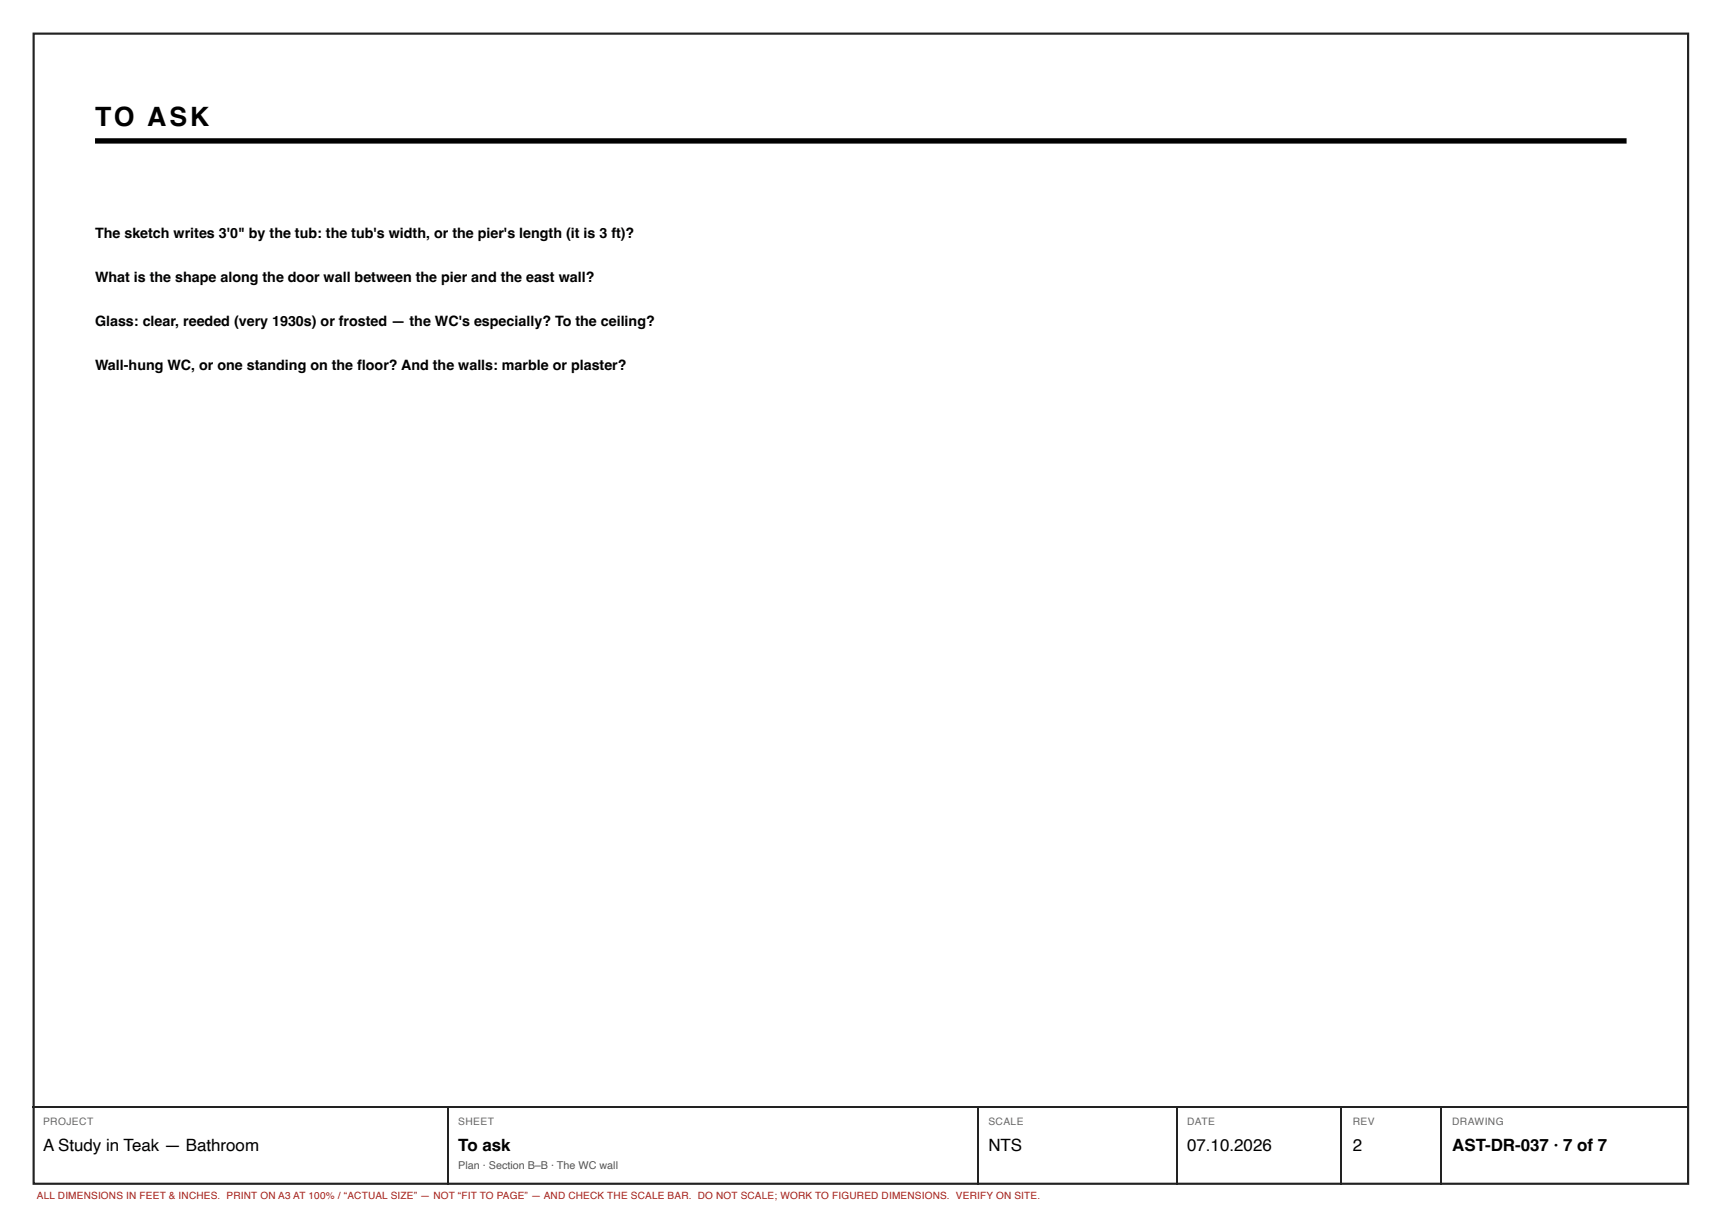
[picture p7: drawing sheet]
<svg xmlns="http://www.w3.org/2000/svg" width="420mm" height="297mm" viewBox="0 0 420 297" stroke-linecap="round" stroke-linejoin="round" font-family="sans-serif">
<defs><g id="words">
<text font-size="6.5" x="23.2" y="30.6">TO ASK</text>
<g font-size="4.1">
<text x="10.5" y="280.7">A Study in Teak — Bathroom</text>
<text x="111.8" y="280.7">To ask</text>
<text x="241" y="280.7">NTS</text>
<text x="289.5" y="280.7">07.10.2026</text>
<text x="329.9" y="280.7">2</text>
<text x="354.1" y="280.7">AST-DR-037 · 7 of 7</text>
</g>
<g font-size="3.5">
<text x="23.2" y="58">The sketch writes 3'0&quot; by the tub: the tub's width, or the pier's length (it is 3 ft)?</text>
<text x="23.2" y="68.7">What is the shape along the door wall between the pier and the east wall?</text>
<text x="23.2" y="79.4">Glass: clear, reeded (very 1930s) or frosted — the WC's especially? To the ceiling?</text>
<text x="23.2" y="90.1">Wall-hung WC, or one standing on the fl oor? And the walls: marble or plaster?</text>
</g>
<text font-size="2.6" fill="#555" x="111.8" y="285">Plan · Section B–B · The WC wall</text>
<g font-size="2.5" fill="#666">
<text x="10.5" y="274.4">PROJECT</text>
<text x="111.8" y="274.4">SHEET</text>
<text x="241" y="274.4">SCALE</text>
<text x="289.5" y="274.4">DATE</text>
<text x="329.9" y="274.4">REV</text>
<text x="354.1" y="274.4">DRAWING</text>
</g>
<text font-size="2.4" fill="#a51d17" x="9" y="292.4">ALL DIMENSIONS IN FEET &amp; INCHES. PRINT ON A3 AT 100% / “ACTUAL SIZE” — NOT “FIT TO PAGE” — AND CHECK THE SCALE BAR. DO NOT SCALE; WORK TO FIGURED DIMENSIONS. VERIFY ON SITE.</text>
</g></defs>
<path d="M8.2 8.2h403.5v280.5h-403.5z" fill="none" stroke="#222" stroke-width=".53"/>
<path d="M23.2 34.4h373.5" fill="none" stroke="#000" stroke-width="1.3" stroke-linecap="butt"/>
<path d="M7.9 270h404.1M109.1 270.1v18.8M238.5 270.1v18.8M286.9 270.1v18.8M327.2 270.1v18.8M351.5 270.1v18.8" fill="none" stroke="#222" stroke-width=".26"/>
<use href="#words"/>
</svg>
